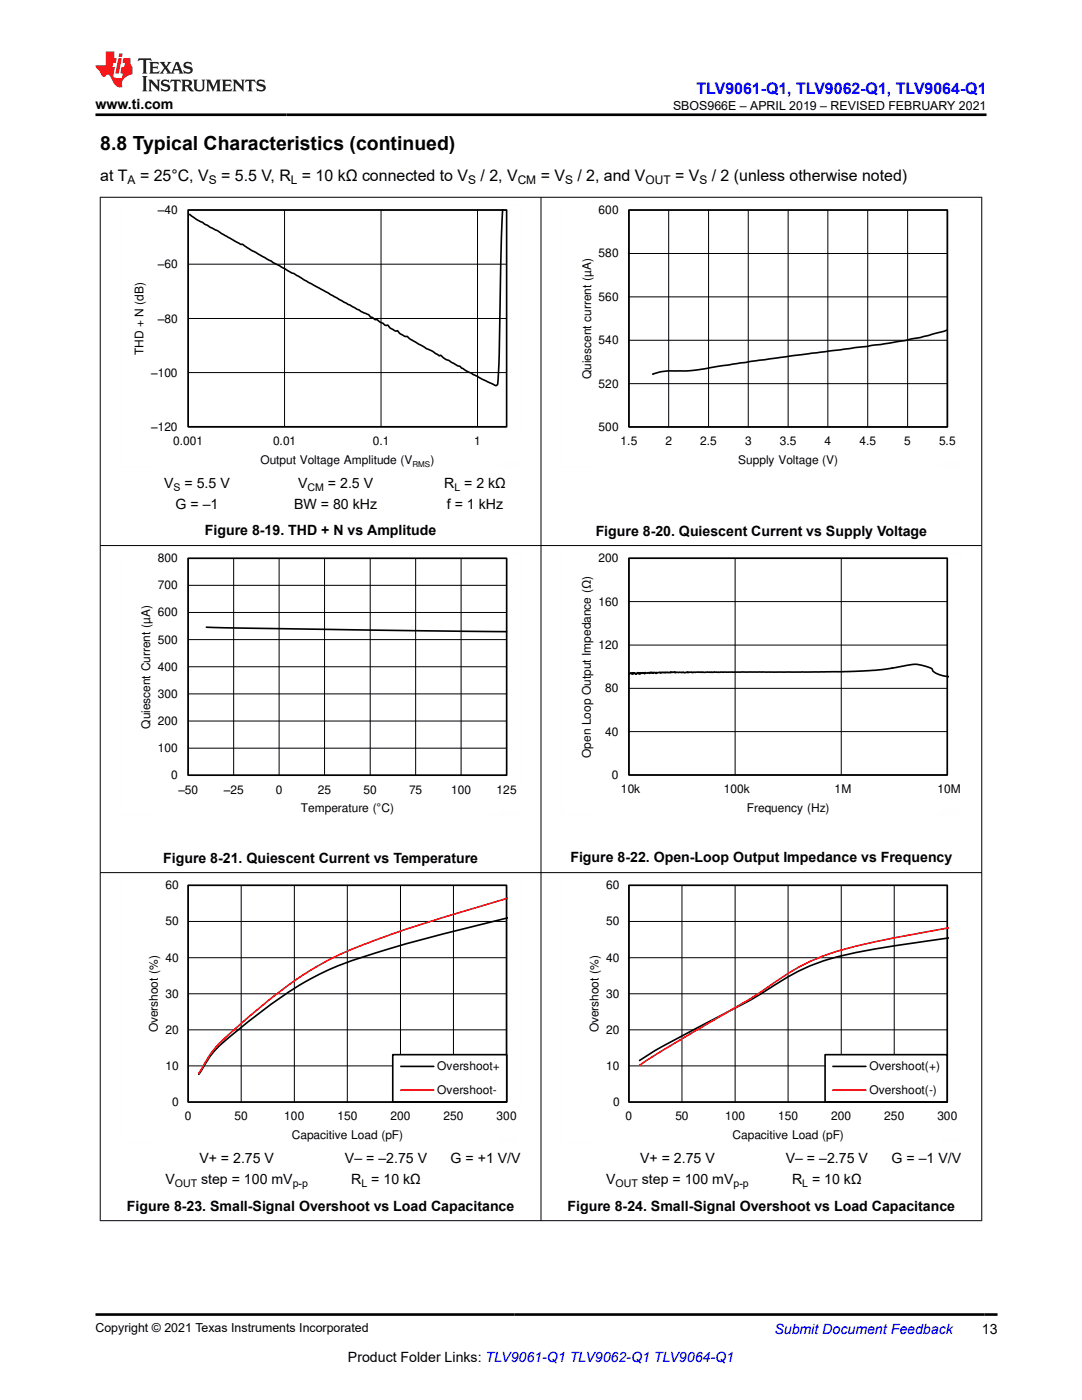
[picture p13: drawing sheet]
<svg xmlns="http://www.w3.org/2000/svg" width="216mm" height="279mm" viewBox="0 0 216 279" stroke-linecap="round" stroke-linejoin="round" font-family="sans-serif">
<defs><g id="words">
<text font-size="3.9" x="20" y="29.9">8.8 Typical Characteristics (continued)</text>
<text font-size="3.2" fill="#00f" x="139" y="18.7">TLV9061-Q1, TLV9062-Q1, TLV9064-Q1</text>
<g font-size="3.2">
<text x="20" y="36.1">at T</text>
<text x="27.9" y="36.1">= 25°C, V</text>
<text x="44.1" y="36.1">= 5.5 V, R = 10 kΩ connected to V</text>
<text x="95.9" y="36.1">/ 2, V</text>
<text x="107.9" y="36.1">= V</text>
<text x="115.2" y="36.1">/ 2, and V</text>
<text x="134.7" y="36.1">= V</text>
<text x="142" y="36.1">/ 2 (unless otherwise noted)</text>
</g>
<g font-size="2.8">
<text x="19" y="21.8">www.ti.com</text>
<text x="32.8" y="97.4">V</text>
<text x="35" y="101.6">G = –1</text>
<text x="36.8" y="97.4">= 5.5 V</text>
<text x="58.7" y="101.6">BW = 80 kHz</text>
<text x="59.5" y="97.4">V</text>
<text x="65.4" y="97.4">= 2.5 V</text>
<text x="88.6" y="97.4">R = 2 kΩ</text>
<text x="89.2" y="101.6">f = 1 kHz</text>
<text x="40.9" y="106.9">Figure 8-19. THD + N vs Amplitude</text>
<text x="118.9" y="106.9">Figure 8-20. Quiescent Current vs Supply Voltage</text>
<text x="32.6" y="172.2">Figure 8-21. Quiescent Current vs Temperature</text>
<text x="113.8" y="172.1">Figure 8-22. Open-Loop Output Impedance vs Frequency</text>
<text x="39.8" y="232.2">V+ = 2.75 V</text>
<text x="68.8" y="232.2">V– = –2.75 V</text>
<text x="89.9" y="232.2">G = +1 V/V</text>
<text x="127.7" y="232.2">V+ = 2.75 V</text>
<text x="156.8" y="232.2">V– = –2.75 V</text>
<text x="177.9" y="232.2">G = –1 V/V</text>
<text x="33" y="236.4">V</text>
<text x="40.1" y="236.4">step = 100 mV</text>
<text x="70.1" y="236.4">R = 10 kΩ</text>
<text x="121" y="236.4">V</text>
<text x="128.1" y="236.4">step = 100 mV</text>
<text x="158" y="236.4">R = 10 kΩ</text>
<text x="25.3" y="241.6">Figure 8-23. Small-Signal Overshoot vs Load Capacitance</text>
<text x="113.3" y="241.6">Figure 8-24. Small-Signal Overshoot vs Load Capacitance</text>
<text x="195.9" y="266.1">13</text>
<text x="69.4" y="271.7">Product Folder Links: TLV9061-Q1 TLV9062-Q1 TLV9064-Q1</text>
</g>
<text font-size="2.8" fill="#00f" x="154.5" y="266.2">Submit Document Feedback</text>
<g font-size="2.5">
<text x="134.3" y="21.9">SBOS966E – APRIL 2019 – REVISED FEBRUARY 2021</text>
<text x="19" y="265.9">Copyright © 2021 Texas Instruments Incorporated</text>
</g>
<g font-size="2.4">
<text x="25.5" y="36.7">A</text>
<text x="41.7" y="36.7">S</text>
<text x="58" y="36.7">L</text>
<text x="93.4" y="36.7">S</text>
<text x="103.3" y="36.7">CM</text>
<text x="112.7" y="36.7">S</text>
<text x="128.8" y="36.7">OUT</text>
<text x="139.6" y="36.7">S</text>
<text x="31.5" y="42.7">±40</text>
<text x="119.5" y="42.7">600</text>
<text x="31.5" y="53.6">±60</text>
<text x="119.5" y="51.4">580</text>
<text x="31.5" y="64.4">±80</text>
<text x="119.5" y="60">560</text>
<text x="28.6" y="70.8" transform="rotate(-90 28.6 70.8)">THD + N (dB)</text>
<text x="119.5" y="68.7">540</text>
<text x="30.2" y="75.2">±100</text>
<text x="117.9" y="75.6" transform="rotate(-90 117.9 75.6)">Quiescent current (µA)</text>
<text x="119.5" y="77.3">520</text>
<text x="30.2" y="86">±120</text>
<text x="34.6" y="88.8">0.001</text>
<text x="54.5" y="88.8">0.01</text>
<text x="74.4" y="88.8">0.1</text>
<text x="94.6" y="88.8">1</text>
<text x="119.5" y="86">500</text>
<text x="123.8" y="88.9">1.5</text>
<text x="132.8" y="88.9">2</text>
<text x="139.7" y="88.9">2.5</text>
<text x="148.7" y="88.9">3</text>
<text x="155.6" y="88.9">3.5</text>
<text x="164.5" y="88.9">4</text>
<text x="171.5" y="88.9">4.5</text>
<text x="180.4" y="88.9">5</text>
<text x="187.4" y="88.9">5.5</text>
<text x="52" y="92.6">Output Voltage Amplitude (V</text>
<text x="85.9" y="92.6">)</text>
<text x="147.3" y="92.6">Supply Voltage (V)</text>
<text x="31.5" y="112.2">800</text>
<text x="119.4" y="112.2">200</text>
<text x="31.5" y="117.6">700</text>
<text x="31.5" y="123">600</text>
<text x="119.4" y="120.9">160</text>
<text x="31.5" y="128.4">500</text>
<text x="119.4" y="129.5">120</text>
<text x="31.5" y="133.9">400</text>
<text x="31.5" y="139.3">300</text>
<text x="120.8" y="138.2">80</text>
<text x="30" y="145.4" transform="rotate(-90 30 145.4)">Quiescent Current (µA)</text>
<text x="31.5" y="144.7">200</text>
<text x="120.8" y="146.8">40</text>
<text x="31.5" y="150.1">100</text>
<text x="34.2" y="155.5">0</text>
<text x="117.9" y="151.3" transform="rotate(-90 117.9 151.3)">Open Loop Output Impedance (ü)</text>
<text x="122.1" y="155.5">0</text>
<text x="35.6" y="158.4">±50</text>
<text x="44.7" y="158.4">±25</text>
<text x="55.1" y="158.4">0</text>
<text x="63.5" y="158.4">25</text>
<text x="72.5" y="158.4">50</text>
<text x="81.6" y="158.4">75</text>
<text x="90" y="158.4">100</text>
<text x="99.1" y="158.4">125</text>
<text x="123.9" y="158.3">10k</text>
<text x="144.4" y="158.3">100k</text>
<text x="166.5" y="158.3">1M</text>
<text x="187" y="158.3">10M</text>
<text x="60" y="162.1">Temperature (ÉC)</text>
<text x="149.1" y="162.1">Frequency (Hz)</text>
<text x="33" y="177.5">60</text>
<text x="121" y="177.5">60</text>
<text x="33" y="184.7">50</text>
<text x="121" y="184.7">50</text>
<text x="33" y="191.9">40</text>
<text x="121" y="191.9">40</text>
<text x="33" y="199.1">30</text>
<text x="121" y="199.1">30</text>
<text x="31.5" y="206" transform="rotate(-90 31.5 206)">Overshoot (%)</text>
<text x="33" y="206.3">20</text>
<text x="119.4" y="206" transform="rotate(-90 119.4 206)">Overshoot (%)</text>
<text x="121" y="206.3">20</text>
<text x="33" y="213.5">10</text>
<text x="87.3" y="213.6">Overshoot+</text>
<text x="121" y="213.5">10</text>
<text x="173.5" y="213.6">Overshoot(+)</text>
<text x="34.4" y="220.7">0</text>
<text x="87.3" y="218.3">Overshoot-</text>
<text x="122.3" y="220.7">0</text>
<text x="173.5" y="218.3">Overshoot(-)</text>
<text x="36.9" y="223.6">0</text>
<text x="46.8" y="223.6">50</text>
<text x="56.7" y="223.6">100</text>
<text x="58.2" y="227.4">Capacitive Load (pF)</text>
<text x="67.3" y="223.6">150</text>
<text x="77.9" y="223.6">200</text>
<text x="88.5" y="223.6">250</text>
<text x="99.1" y="223.6">300</text>
<text x="124.8" y="223.6">0</text>
<text x="134.8" y="223.6">50</text>
<text x="144.7" y="223.6">100</text>
<text x="146.2" y="227.4">Capacitive Load (pF)</text>
<text x="155.3" y="223.6">150</text>
<text x="165.9" y="223.6">200</text>
<text x="176.5" y="223.6">250</text>
<text x="187" y="223.6">300</text>
</g>
<g font-size="2.1">
<text x="34.6" y="98">S</text>
<text x="61.4" y="98">CM</text>
<text x="90.7" y="98">L</text>
<text x="34.9" y="237">OUT</text>
<text x="58.4" y="237">p-p</text>
<text x="72.1" y="237">L</text>
<text x="122.8" y="237">OUT</text>
<text x="146.4" y="237">p-p</text>
<text x="160.1" y="237">L</text>
</g>
<text font-size="1.6" x="82.3" y="93.2">RMS</text>
</g></defs>
<g fill="none" stroke="#000" stroke-width=".2">
<path d="M37.6 52.7h63.5M56.8 41.9v43.3M76 41.9v43.3M95.3 41.9v43.3M101.1 41.9h-63.5v43.3h63.5M125.5 41.9h63.5v43.3h-63.5zM125.5 59.2h63.5M125.5 50.6h63.5M133.4 41.9v43.3M141.4 41.9v43.3M149.3 41.9v43.3M157.3 41.9v43.3"/>
<path d="M165.2 41.9v43.3M173.1 41.9v43.3M181.1 41.9v43.3M37.6 74.4h63.5M37.6 63.6h63.5M125.5 76.6h63.5M125.5 67.9h63.5M37.6 111.4h63.5v43.3h-63.5zM37.6 116.8h63.5M46.6 111.4v43.3M55.7 111.4v43.3M64.8 111.4v43.3"/>
<path d="M73.9 111.4v43.3M82.9 111.4v43.3M92 111.4v43.3M125.5 111.4h63.5v43.3h-63.5zM146.7 111.4v43.3M167.9 111.4v43.3M37.6 138.5h63.5M37.6 133.1h63.5M37.6 127.6h63.5M37.6 122.2h63.5M125.5 137.4h63.5M125.5 128.7h63.5"/>
<path d="M125.5 120.1h63.5M37.6 149.3h63.5M37.6 143.9h63.5M125.5 146h63.5M37.6 176.7h63.5v43.3h-63.5zM48.1 176.7v43.3M58.7 176.7v43.3M69.3 176.7v43.3M79.9 176.7v43.3M90.5 176.7v43.3M37.6 198.3h63.5M37.6 191.1h63.5"/>
<path d="M37.6 183.9h63.5M37.6 212.7h63.5M37.6 205.5h63.5"/>
</g>
<path d="M37.5 41.9h63.6v43.3h-63.6zM100.3 41.9l-.5 19.4a158.2 158.2 0 0 1-.6 15.5 1.01 1.01 0 0 1-1.2-.3l-5-2.5-.9-.5-.3-.4-.5-.1-1.8-1.1-.6-.2-1-.8-.3 .1-1.2-.9-1.3-.5-3.2-1.9-.6-.6h-.5l-.8-.4-.7-.7h-.4l-1-.5-.5-.6a1.01 1.01 0 0 1-1.1-.4l-1.1-.7h-.3l-1-.5-.3-.5-1.6-.7-2.6-1.3-10.8-6.2-4-2.1-4.5-2.6-1.7-1.2-.3 .1-4.8-2.8-1.3-.6-2.7-1.6-1.4-1h-.4M125.5 41.9h63.5v43.3h-63.5zM189 65.8l-5.4 1.6-7.9 1.4-25.7 3.3-10.8 1.7-3.9 .2a12.5 12.5 0 0 0-5 .7M37.5 111.4h63.6v43.3h-63.6zM125.5 111.4h63.5v43.3h-63.5zM41.2 125.2l59.9 .9M178 133.3l4.5-.7 1.5 .2 1.4 .4a1.07 1.07 0 0 1 .9 .8l1.1 .7 1.9 .3M178.1 133.3l-3.6 .5-6.2 .3h-28.6l-1.5 .1-.2-.1-3.2 .2-.1-.2-.1 .1-.6-.1-.3 .2-1.8-.1-.1 .1-.2-.1-.3 .1-.3-.1-.1 .2-.3-.2h-.2l-.1 .2-.1-.2-.3 .1-.1-.1-.2 .2-.3-.2-.1 .2-.5-.2-.1 .3-.1-.3-.6 .2-.1-.1-.2 .2-.1-.2-.1 .1-.2-.2-.3 .3-.4-.2-.2 .2-.1-.2-.2 .2-.2-.2-.2 .2h-.2M37.5 176.7h63.6v43.2h-63.6zM101.4 183.2a313.3 313.3 0 0 0-33.6 9.4 66.7 66.7 0 0 0-17.2 10.5 79.6 79.6 0 0 0-7.9 6.7l-1.1 1.5-1.9 3.1" fill="none" stroke="#000" stroke-width=".33"/>
<g fill="none" stroke="#fefefe" stroke-width=".2" stroke-dasharray=".4 .1" stroke-linecap="butt">
<path d="M24 40.9v52.3M36.3 40.9h67.7M104 40.9v45.4M111.9 40.9v52.4M124.2 40.9h67.7M191.9 40.9v45.5M24 93.2h6.2M97.8 93.2h6.2M111.9 93.2h6.2M185.7 93.2h6.2M24 110.4v52.4M36.3 110.4h67.7"/>
<path d="M104 110.4v45.5M111.9 110.4v52.3M124.2 110.4h67.7M191.9 110.4v45.4M24 162.7h6.2M97.8 162.7h6.2M111.9 162.7h6.2M185.7 162.7h6.2"/>
</g>
<path d="M101.4 179.2a301.6 301.6 0 0 0-32.5 10.8 71.3 71.3 0 0 0-18.3 12.2 88 88 0 0 0-7.9 7.2l-1.1 1.6-1.9 3.2" fill="none" stroke="#f00" stroke-width=".33"/>
<path d="M78.4 210.5h22.7v9.4h-22.7z" fill-rule="evenodd" fill="#fff"/>
<path d="M125.5 176.7h63.5v43.2h-63.5zM189.3 187.2l-8.6 1.2a94.5 94.5 0 0 0-18.2 4 65.6 65.6 0 0 0-11.4 6.4l-5 2.7a204.4 204.4 0 0 0-18.5 10.1M78.4 210.5h22.7v9.4h-22.7zM80 212.8h6.6" fill="none" stroke="#000" stroke-width=".33"/>
<path d="M189.3 185.2l-8.6 1.5a94.8 94.8 0 0 0-18.2 4.8 67.2 67.2 0 0 0-11.4 7l-10 5.9a202.8 202.8 0 0 0-13.5 8.2M80 217.6h6.6" fill="none" stroke="#f00" stroke-width=".33"/>
<path d="M24 175.6v52.4M36.3 175.6h67.7M104 175.6v45.5M24 227.9h6.2M97.8 227.9h6.2" fill="none" stroke="#fefefe" stroke-width=".2" stroke-dasharray=".4 .1" stroke-linecap="butt"/>
<path d="M125.5 176.7h63.5v43.3h-63.5zM136.1 176.7v43.3M146.7 176.7v43.3M157.3 176.7v43.3M167.9 176.7v43.3M178.4 176.7v43.3M125.5 198.3h63.5M125.5 191.1h63.5M125.5 183.9h63.5M125.5 212.7h63.5M125.5 205.5h63.5" fill="none" stroke="#000" stroke-width=".2"/>
<path d="M164.6 210.5h24.4v9.4h-24.4z" fill-rule="evenodd" fill="#fff"/>
<path d="M164.6 210.5h24.4v9.4h-24.4zM166.2 212.8h6.6" fill="none" stroke="#000" stroke-width=".33"/>
<path d="M166.2 217.6h6.6" fill="none" stroke="#f00" stroke-width=".33"/>
<path d="M111.9 175.6v52.4M124.2 175.6h67.7M191.9 175.6v45.5M111.9 227.9h6.2M185.7 227.9h6.2" fill="none" stroke="#fefefe" stroke-width=".2" stroke-dasharray=".4 .1" stroke-linecap="butt"/>
<path d="M19.9 39.4h176.1M20 39.3v204.4M107.9 39.3v204.4M195.9 39.3v204.4M19.9 108.9h176.1M19.9 174.2h176.1M19.9 243.6h176.1" fill="none" stroke="#000" stroke-width=".2"/>
<path d="M27.7 11.6l-.2 .6 .5-.2h.6v.1v2.2l-.2 .4h1l-.2-.4v-2.2v-.1h.5l.5 .2-.1-.6zM29.8 12.4l.2 .3v1.6l-.2 .4h1.9l.1-.6a1.08 1.08 0 0 1-1.3 .2v-.7h.6l.4 .2v-.7l-.4 .2h-.6v-.5l.2-.2a1 1 0 0 1 1 .3l-.1-.5zM31.8 12.4l1 1.1-1 1.2h.9l-.2-.2 .4-.8 .5 .8-.2 .2h1.6l-.2-.2 .1-.5h1l.1 .5-.1 .2h.9l-.2-.4-.8-1.9h-.5l-1 2.1-.8-1.1 .9-1h-.8l.2 .2-.5 .6-.3-.6 .1-.2zM35.2 12.8l.4 1h-.8zM36.8 12.5a.65 .65 0 0 0-.2 .7 .65 .65 0 0 0 .6 .5l.7 .1 .1 .3a.79 .79 0 0 1-.7 .4 .79 .79 0 0 1-.7-.5l.1 .7 .2-.1a.93 .93 0 0 0 1.1 0 .93 .93 0 0 0 .4-.9 1.46 1.46 0 0 0-1.2-.6l-.1-.3a1.09 1.09 0 0 1 1.2 .2l-.2-.6-.1 .1-.6-.2zM28.4 15.2l.2 .4v2.2l-.2 .4h1l-.2-.4v-2.2l.2-.4zM29.6 15.9l.2 .4v1.5l-.2 .4h.8l-.3-.4v-1.3l1.7 1.8v-2l.2-.4h-.8l.2 .2 .1 1.1-1.2-1.3zM32.3 16a.65 .65 0 0 0-.2 .8 .65 .65 0 0 0 .7 .4l.6 .2 .1 .2a.79 .79 0 0 1-.7 .4 .79 .79 0 0 1-.7-.5l.1 .7 .2-.1a.93 .93 0 0 0 1.1 .1 .93 .93 0 0 0 .4-1 1.46 1.46 0 0 0-1.2-.5l-.1-.4a1.09 1.09 0 0 1 1.2 .2l-.2-.6-.1 .1-.6-.1zM34.1 15.9l-.1 .6a.63 .63 0 0 1 .7-.3l.1 1.6-.3 .4h1l-.2-.4v-1.6a.66 .66 0 0 1 .8 .3l-.1-.6zM36.2 15.9l.2 .4v1.5l-.2 .4h.9l-.2-.2v-.7h.5l.1 .2a.79 .79 0 0 0 1.2 .6l-1-.9a.61 .61 0 0 0 .6-.6 .61 .61 0 0 0-.5-.7zM36.9 16.2h.2a.47 .47 0 0 1 .5 .1 .47 .47 0 0 1 .1 .5l-.2 .1-.6 .1zM38.5 15.9l.2 .2a2.27 2.27 0 0 0 .4 2 1.04 1.04 0 0 0 1.7-.7v-1.3l.2-.2h-.8l.2 .4v1.1a.6 .6 0 0 1-.6 .6 .6 .6 0 0 1-.6-.6v-1.1l.3-.4zM41.1 15.9l.2 .4v1.5l-.2 .4h.7l-.2-.4v-1.4l.9 1.9 .8-1.9v1.4l-.2 .4h1l-.3-.4v-1.5l.3-.4h-.8l-.7 1.5-.7-1.5zM44.3 15.9l.2 .4v1.5l-.2 .4h1.9l.1-.6a1.09 1.09 0 0 1-1.3 .2v-.7h.6l.4 .2v-.6l-.4 .2h-.6v-.6l.2-.1a1.01 1.01 0 0 1 1 .3l-.1-.6zM46.4 15.9l.3 .4v1.5l-.3 .4h.8l-.2-.4v-1.3l1.6 1.8v-2l.2-.4h-.7l.2 .2v1.1l-1.2-1.3zM49 15.9l-.1 .6a.63 .63 0 0 1 .8-.3v1.6l-.3 .4h1l-.2-.4v-1.6a.66 .66 0 0 1 .8 .3l-.1-.6zM51.4 16a.65 .65 0 0 0-.2 .8 .65 .65 0 0 0 .6 .4l.6 .2 .2 .2a.79 .79 0 0 1-.8 .4 .79 .79 0 0 1-.6-.5l.1 .7 .2-.1a.93 .93 0 0 0 1 .1 .93 .93 0 0 0 .5-1 1.46 1.46 0 0 0-1.3-.5l-.1-.4a1.09 1.09 0 0 1 1.3 .2l-.2-.6-.2 .1-.5-.1z" fill="#231f20"/>
<path d="M21.1 10.3v2.7h-2.1l.1 .4 .9 1a.95 .95 0 0 0 .9 .9 .59 .59 0 0 1 .6-.4 .59 .59 0 0 1 .5 .3l.4 .8a1.59 1.59 0 0 0 2.1 1.4 1.61 1.61 0 0 1 1-2.3l1-.3-.1-1.5a1.59 1.59 0 0 1-.4-1.7h-1.4l-.2 .9h.5l-.1 .9h-.5l-.2 .9v.3l.4 .1-.2 .9h-.6a.73 .73 0 0 1-1.1-.7l.3-1.5h-.5l.2-.9h.5l.2-.9h-.5v-1.3zM23.6 11.6l-.6 3.1h.7l.6-3.1zM23.8 10.7l-.1 .6h.7l.1-.6z" fill="#ed1c24"/>
<path d="M19 22.9h177.8M19 262.3h180" fill="none" stroke="#000" stroke-width=".53"/>
<use href="#words"/>
</svg>
